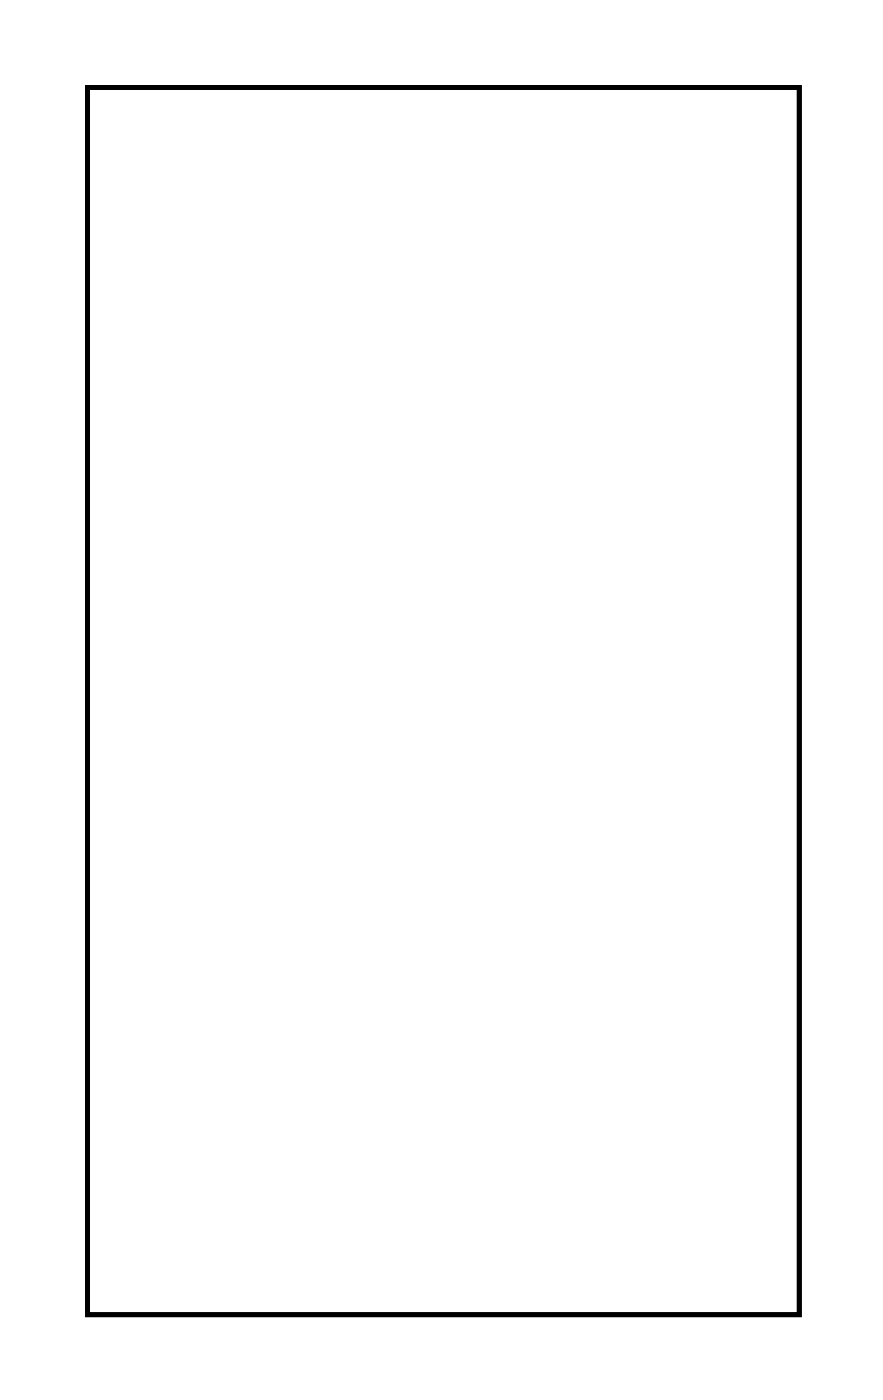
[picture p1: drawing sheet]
<svg xmlns="http://www.w3.org/2000/svg" width="37mm" height="58mm" viewBox="0 0 37 58" stroke-linecap="round" stroke-linejoin="round" font-family="sans-serif">
<path d="M3.6 3.6h29.6v51.1h-29.6z" fill="none" stroke="#000" stroke-width=".2"/>
<path d="M3.6 3.6v51.1h29.6v-51.1zM3.6 3.6h29.6v51.1h-29.6z" fill="#000"/>
<circle cx="30" cy="27.2" r=".72" fill="#fff"/>
<circle cx="30" cy="27.2" r=".72" fill="none" stroke="#fff" stroke-width=".78" stroke-linecap="butt"/>
<circle cx="30" cy="29.8" r=".72" fill="#fff"/>
<circle cx="30" cy="29.8" r=".72" fill="none" stroke="#fff" stroke-width=".78" stroke-linecap="butt"/>
<circle cx="30" cy="32.3" r=".72" fill="#fff"/>
<circle cx="30" cy="32.3" r=".72" fill="none" stroke="#fff" stroke-width=".78" stroke-linecap="butt"/>
<circle cx="30" cy="34.8" r=".72" fill="#fff"/>
<circle cx="30" cy="34.8" r=".72" fill="none" stroke="#fff" stroke-width=".78" stroke-linecap="butt"/>
<circle cx="30" cy="37.4" r=".72" fill="#fff"/>
<circle cx="30" cy="37.4" r=".72" fill="none" stroke="#fff" stroke-width=".78" stroke-linecap="butt"/>
<circle cx="30" cy="39.9" r=".72" fill="#fff"/>
<circle cx="30" cy="39.9" r=".72" fill="none" stroke="#fff" stroke-width=".78" stroke-linecap="butt"/>
<circle cx="30" cy="42.5" r=".72" fill="#fff"/>
<circle cx="30" cy="42.5" r=".72" fill="none" stroke="#fff" stroke-width=".78" stroke-linecap="butt"/>
<circle cx="30" cy="45" r=".72" fill="#fff"/>
<circle cx="30" cy="45" r=".72" fill="none" stroke="#fff" stroke-width=".78" stroke-linecap="butt"/>
<circle cx="7.1" cy="45" r=".72" fill="#fff"/>
<circle cx="7.1" cy="45" r=".72" fill="none" stroke="#fff" stroke-width=".78" stroke-linecap="butt"/>
<circle cx="7.1" cy="42.5" r=".72" fill="#fff"/>
<circle cx="7.1" cy="42.5" r=".72" fill="none" stroke="#fff" stroke-width=".78" stroke-linecap="butt"/>
<circle cx="7.1" cy="39.9" r=".72" fill="#fff"/>
<circle cx="7.1" cy="39.9" r=".72" fill="none" stroke="#fff" stroke-width=".78" stroke-linecap="butt"/>
<circle cx="7.1" cy="37.4" r=".72" fill="#fff"/>
<circle cx="7.1" cy="37.4" r=".72" fill="none" stroke="#fff" stroke-width=".78" stroke-linecap="butt"/>
<circle cx="7.1" cy="34.8" r=".72" fill="#fff"/>
<circle cx="7.1" cy="34.8" r=".72" fill="none" stroke="#fff" stroke-width=".78" stroke-linecap="butt"/>
<circle cx="7.1" cy="32.3" r=".72" fill="#fff"/>
<circle cx="7.1" cy="32.3" r=".72" fill="none" stroke="#fff" stroke-width=".78" stroke-linecap="butt"/>
<circle cx="7.1" cy="29.8" r=".72" fill="#fff"/>
<circle cx="7.1" cy="29.8" r=".72" fill="none" stroke="#fff" stroke-width=".78" stroke-linecap="butt"/>
<circle cx="7.1" cy="27.2" r=".72" fill="#fff"/>
<circle cx="7.1" cy="27.2" r=".72" fill="none" stroke="#fff" stroke-width=".78" stroke-linecap="butt"/>
<circle cx="16" cy="13.2" r=".74" fill="#fff"/>
<circle cx="16" cy="13.2" r=".74" fill="none" stroke="#fff" stroke-width=".76" stroke-linecap="butt"/>
<circle cx="16" cy="15.8" r=".74" fill="#fff"/>
<circle cx="16" cy="15.8" r=".74" fill="none" stroke="#fff" stroke-width=".76" stroke-linecap="butt"/>
<circle cx="19.8" cy="13.2" r=".74" fill="#fff"/>
<circle cx="19.8" cy="13.2" r=".74" fill="none" stroke="#fff" stroke-width=".76" stroke-linecap="butt"/>
<circle cx="19.8" cy="15.8" r=".74" fill="#fff"/>
<circle cx="19.8" cy="15.8" r=".74" fill="none" stroke="#fff" stroke-width=".76" stroke-linecap="butt"/>
<circle cx="12.2" cy="10.7" r=".74" fill="#fff"/>
<circle cx="12.2" cy="10.7" r=".74" fill="none" stroke="#fff" stroke-width=".76" stroke-linecap="butt"/>
<circle cx="12.2" cy="13.2" r=".74" fill="#fff"/>
<circle cx="12.2" cy="13.2" r=".74" fill="none" stroke="#fff" stroke-width=".76" stroke-linecap="butt"/>
<circle cx="12.2" cy="15.8" r=".74" fill="#fff"/>
<circle cx="12.2" cy="15.8" r=".74" fill="none" stroke="#fff" stroke-width=".76" stroke-linecap="butt"/>
<circle cx="12.2" cy="18.3" r=".74" fill="#fff"/>
<circle cx="12.2" cy="18.3" r=".74" fill="none" stroke="#fff" stroke-width=".76" stroke-linecap="butt"/>
<circle cx="24.9" cy="13.2" r=".74" fill="#fff"/>
<circle cx="24.9" cy="13.2" r=".74" fill="none" stroke="#fff" stroke-width=".76" stroke-linecap="butt"/>
<circle cx="24.9" cy="15.8" r=".74" fill="#fff"/>
<circle cx="24.9" cy="15.8" r=".74" fill="none" stroke="#fff" stroke-width=".76" stroke-linecap="butt"/>
<circle cx="24.9" cy="18.3" r=".74" fill="#fff"/>
<circle cx="24.9" cy="18.3" r=".74" fill="none" stroke="#fff" stroke-width=".76" stroke-linecap="butt"/>
<circle cx="30" cy="13.2" r=".74" fill="#fff"/>
<circle cx="30" cy="13.2" r=".74" fill="none" stroke="#fff" stroke-width=".76" stroke-linecap="butt"/>
<circle cx="30" cy="15.8" r=".74" fill="#fff"/>
<circle cx="30" cy="15.8" r=".74" fill="none" stroke="#fff" stroke-width=".76" stroke-linecap="butt"/>
<circle cx="30" cy="18.3" r=".74" fill="#fff"/>
<circle cx="30" cy="18.3" r=".74" fill="none" stroke="#fff" stroke-width=".76" stroke-linecap="butt"/>
<circle cx="26.2" cy="28.5" r=".7" fill="#fff"/>
<circle cx="26.2" cy="28.5" r=".7" fill="none" stroke="#fff" stroke-width=".76" stroke-linecap="butt"/>
<circle cx="26.2" cy="38.6" r=".7" fill="#fff"/>
<circle cx="26.2" cy="38.6" r=".7" fill="none" stroke="#fff" stroke-width=".76" stroke-linecap="butt"/>
<circle cx="19.8" cy="28.5" r=".7" fill="#fff"/>
<circle cx="19.8" cy="28.5" r=".7" fill="none" stroke="#fff" stroke-width=".76" stroke-linecap="butt"/>
<circle cx="19.8" cy="38.6" r=".7" fill="#fff"/>
<circle cx="19.8" cy="38.6" r=".7" fill="none" stroke="#fff" stroke-width=".76" stroke-linecap="butt"/>
<circle cx="16" cy="28.5" r=".7" fill="#fff"/>
<circle cx="16" cy="28.5" r=".7" fill="none" stroke="#fff" stroke-width=".76" stroke-linecap="butt"/>
<circle cx="16" cy="38.6" r=".7" fill="#fff"/>
<circle cx="16" cy="38.6" r=".7" fill="none" stroke="#fff" stroke-width=".76" stroke-linecap="butt"/>
<circle cx="5.8" cy="5.6" r="1.6" fill="#fff"/>
<circle cx="5.8" cy="5.6" r="1.6" fill="none" stroke="#fff" stroke-width=".25"/>
<circle cx="31.2" cy="5.6" r="1.6" fill="#fff"/>
<circle cx="31.2" cy="5.6" r="1.6" fill="none" stroke="#fff" stroke-width=".25"/>
<circle cx="5.8" cy="52.6" r="1.6" fill="#fff"/>
<circle cx="5.8" cy="52.6" r="1.6" fill="none" stroke="#fff" stroke-width=".25"/>
<circle cx="31.2" cy="52.6" r="1.6" fill="#fff"/>
<circle cx="31.2" cy="52.6" r="1.6" fill="none" stroke="#fff" stroke-width=".25"/>
<circle cx="7.1" cy="10.7" r=".74" fill="#fff"/>
<circle cx="7.1" cy="10.7" r=".74" fill="none" stroke="#fff" stroke-width=".76" stroke-linecap="butt"/>
<circle cx="7.1" cy="13.2" r=".74" fill="#fff"/>
<circle cx="7.1" cy="13.2" r=".74" fill="none" stroke="#fff" stroke-width=".76" stroke-linecap="butt"/>
<circle cx="7.1" cy="15.8" r=".74" fill="#fff"/>
<circle cx="7.1" cy="15.8" r=".74" fill="none" stroke="#fff" stroke-width=".76" stroke-linecap="butt"/>
<circle cx="7.1" cy="18.3" r=".74" fill="#fff"/>
<circle cx="7.1" cy="18.3" r=".74" fill="none" stroke="#fff" stroke-width=".76" stroke-linecap="butt"/>
</svg>
